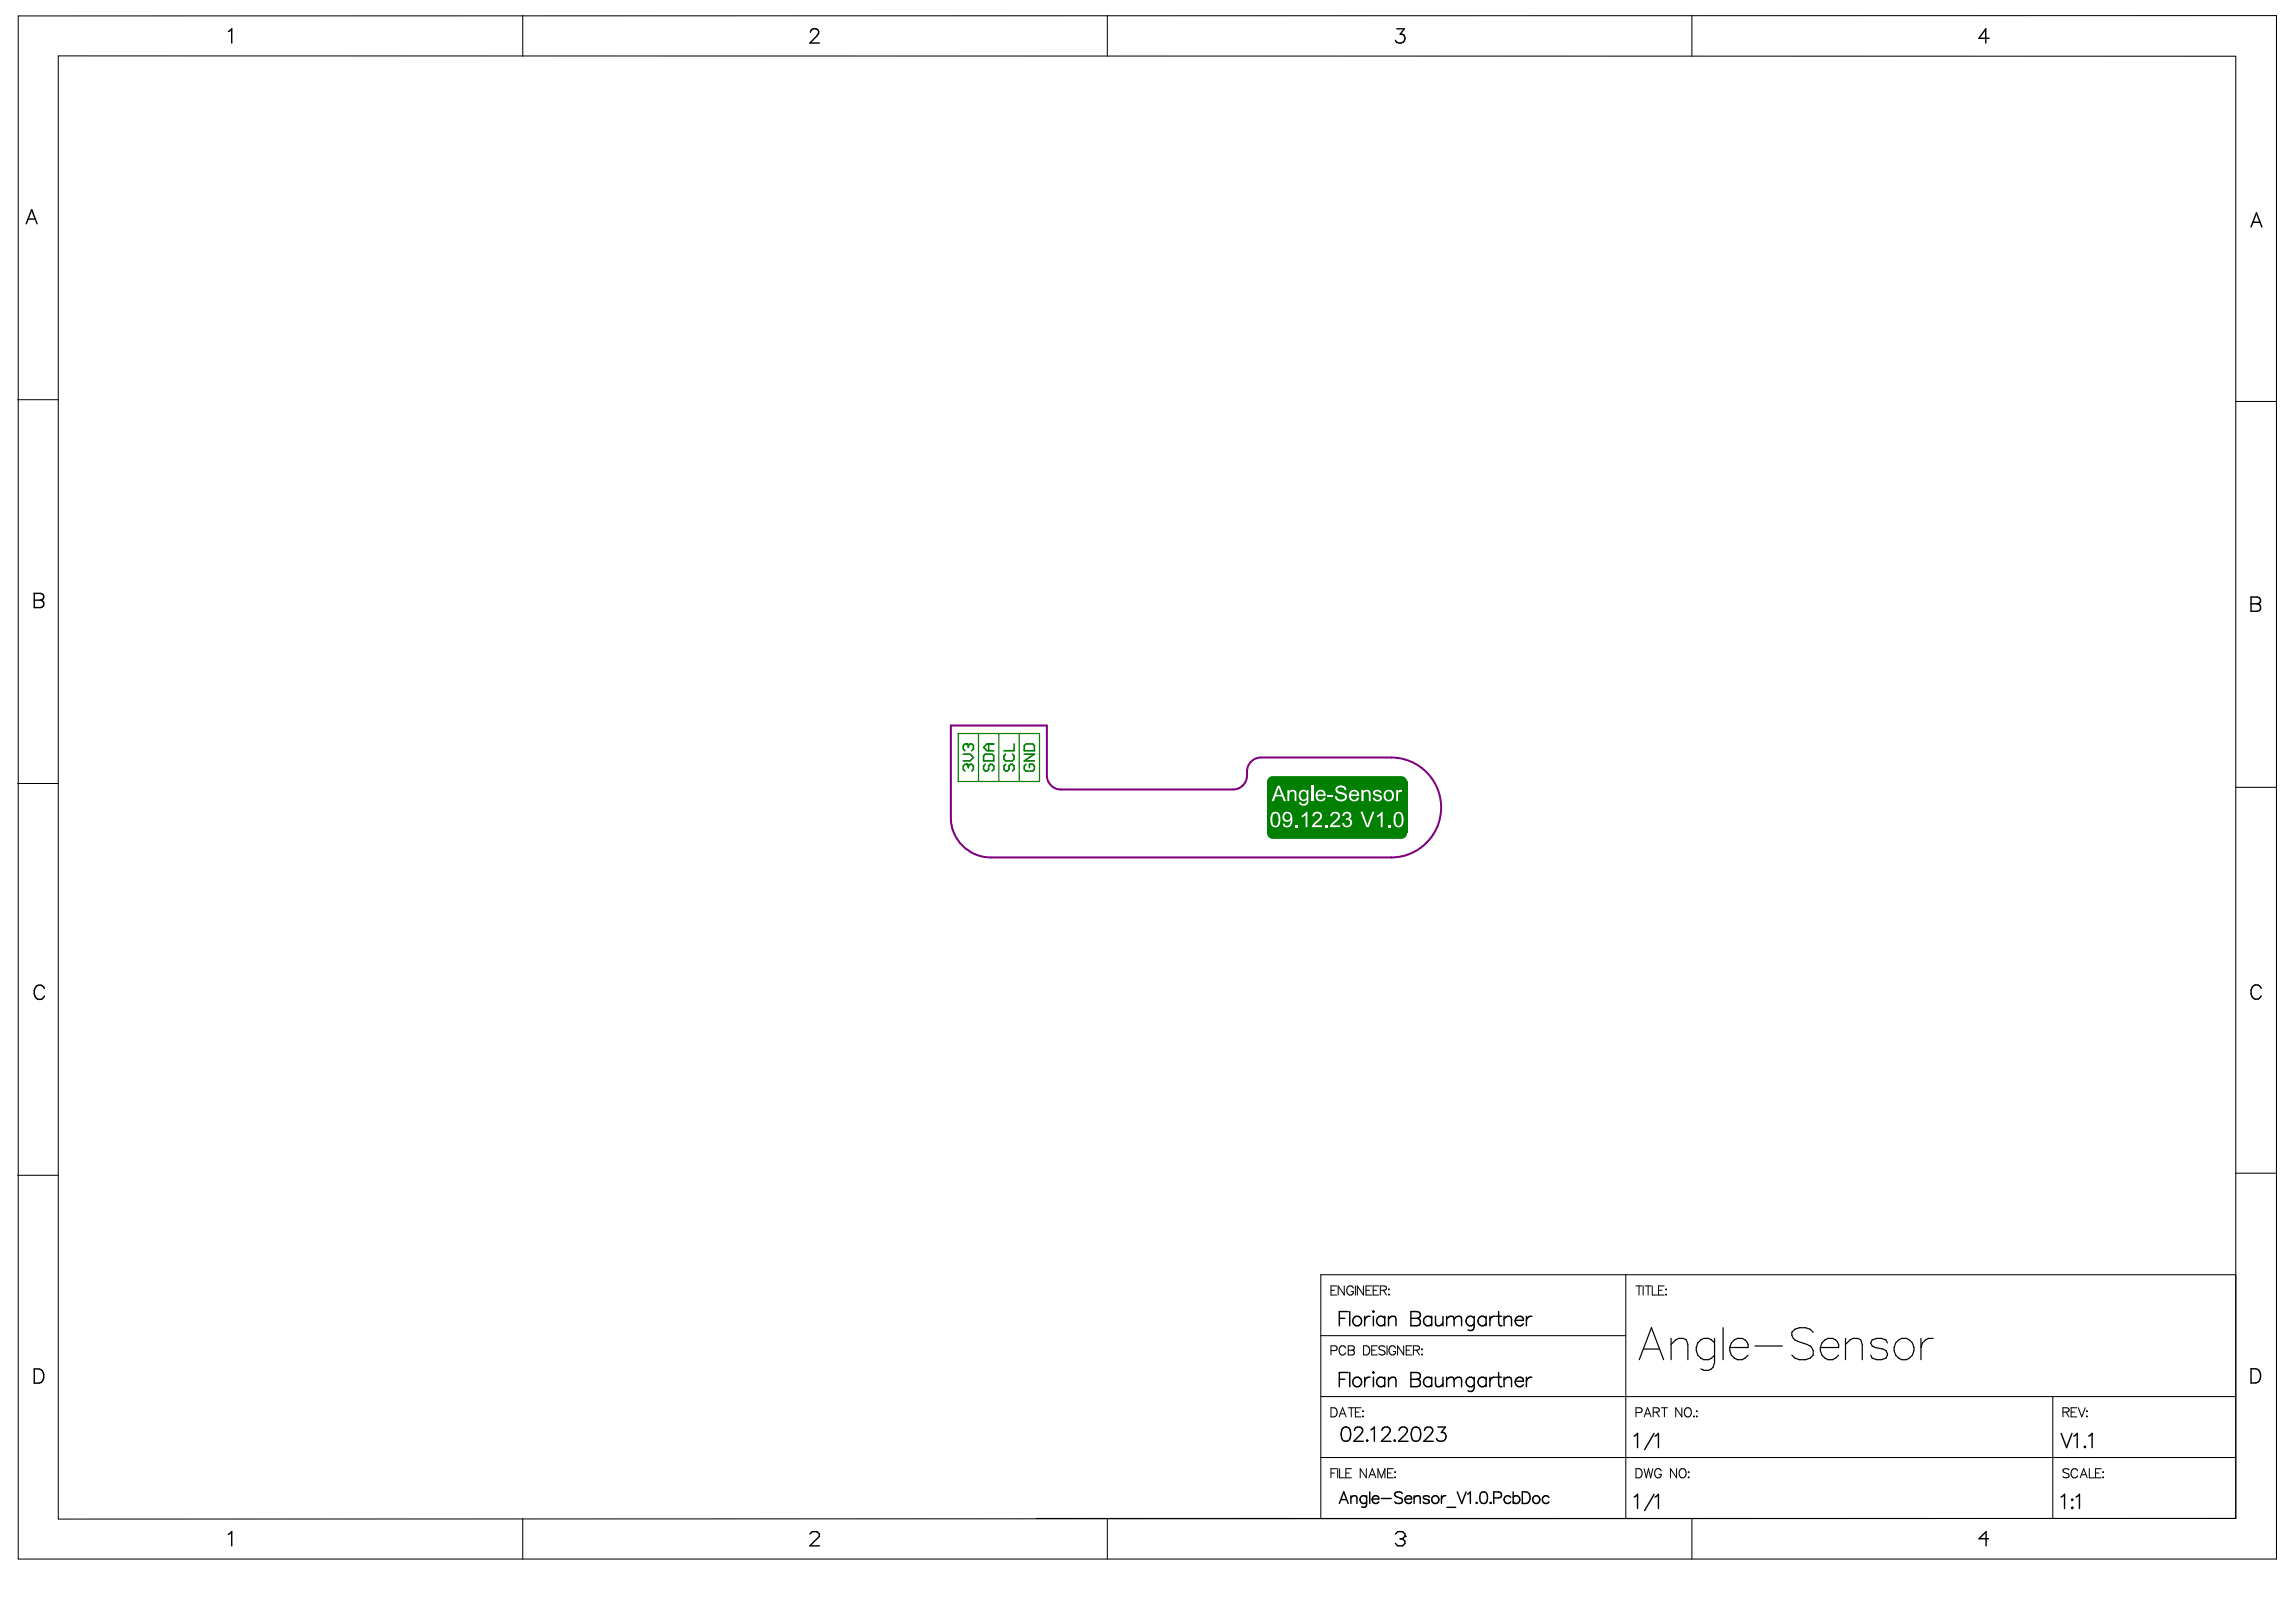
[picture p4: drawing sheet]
<svg xmlns="http://www.w3.org/2000/svg" width="297mm" height="210mm" viewBox="0 0 297 210" stroke-linecap="round" stroke-linejoin="round" font-family="sans-serif">
<path d="M123 93.9h12.4v6.5a1.81 1.81 0 0 0 1.9 1.8h22.2a1.9 1.9 0 0 0 1.8-2.4 1.81 1.81 0 0 1 1.8-1.8h16.9a6.5 6.5 0 0 1 6.4 6.5 6.5 6.5 0 0 1-6.4 6.5h-51.8a5.2 5.2 0 0 1-5.2-5.2z" fill="none" stroke="#800080" stroke-width=".26"/>
<g fill="none" stroke="#000" stroke-width=".13">
<path d="M2.4 2.1l292.1-.1v199.8h-292.1zM7.5 7.2l281.7 .1v189.2l-281.7 .1zM67.6 2v5.3M143.3 2v5.3M218.9 2v5.3M2.3 51.7h5.2M289.2 52h5.3M2.3 101.4h5.2M289.2 101.9h5.3M2.3 152.1h5.2M289.2 151.8h5.3M170.9 172.8h39.4"/>
<path d="M172.2 174.8h.5a.31 .31 0 0 0 .3-.3 .31 .31 0 0 0-.3-.3h-.5v1.1M172.2 167h.4M172.9 166.4h-.7v1.2h.7M173.9 166.4v1.2l-.8-1.2v1.2M174.1 174.4a.44 .44 0 0 0-.5-.2 .44 .44 0 0 0-.4 .4v.3a.44 .44 0 0 0 .4 .4 .44 .44 0 0 0 .5-.2M174.4 174.2h.5l.3 .1v.3l-.3 .1a.31 .31 0 0 1 .3 .3 .31 .31 0 0 1-.3 .3h-.5zM174.4 174.7h.5M175.1 166.7a.44 .44 0 0 0-.5-.3 .44 .44 0 0 0-.4 .5v.2a.42 .42 0 0 0 .5 .5 .42 .42 0 0 0 .4-.5h-.3M175.4 166.4v1.2M176.4 166.4v1.2l-.8-1.2v1.2M176.4 174.2h.4a.63 .63 0 0 1 .4 .6 .63 .63 0 0 1-.4 .5h-.4zM176.7 167h.5"/>
<path d="M177.5 166.4h-.8v1.2h.8M177.5 174.7h.4M177.6 167h.5M178.2 174.2h-.7v1.1h.7M178.4 166.4h-.8v1.2h.8M178.6 167l.7-.1 .1-.2-.1-.2-.2-.1h-.5v1.2M179 167l.4 .6M179.2 174.3a.45 .45 0 0 0-.4-.2 .45 .45 0 0 0-.4 .3l.1 .2 .6 .2 .1 .4a.52 .52 0 0 1-.8 0M179.4 174.2v1.1M179.6 166.9h.1zM179.6 167.5h.1zM180.5 174.4a.44 .44 0 0 0-.5-.2 .44 .44 0 0 0-.3 .4v.3a.42 .42 0 0 0 .4 .5 .42 .42 0 0 0 .4-.5h-.2"/>
<path d="M181.6 174.2v1.1l-.8-1.1v1.1M181.9 174.7h.5M182.7 174.2h-.8v1.1h.8M182.9 174.7h.6l.1-.2v-.2l-.2-.1h-.5v1.1M183.2 174.7l.4 .6M183.9 174.6h.1zM183.9 175.3h.1zM210.3 165v31.5M211.6 166.4h.8M212 166.4v1.2M212.6 166.4v1.2M212.8 166.4h.8"/>
<path d="M213.2 166.4v1.2M213.8 166.4v1.2h.6M214.6 167h.4M215.3 166.4h-.7v1.2h.7M215.5 166.9h.1zM215.5 167.5h.1zM289.2 165h-118.3v31.5M67.6 196.5v5.3M134.1 196.5h155.1M143.3 196.5v5.3M170.9 180.7h118.3M170.9 188.6h118.3"/>
<path d="M172.2 190.6h.4M172.2 182.2h.4a.63 .63 0 0 1 .4 .6 .63 .63 0 0 1-.4 .6h-.4zM172.9 190.1h-.7v1.1M173.1 190.1v1.1M173.2 183.4l.5-1.2 .4 1.2M173.3 190.1v1.1h.7M173.4 183h.6M174.1 190.6h.5M174.4 182.2h.8M174.8 182.2v1.2M174.8 190.1h-.7v1.1h.7M175.4 182.7h.4"/>
<path d="M176.1 182.2h-.7v1.2h.7M176.3 182.6h.1zM176.3 183.3h.1zM176.8 190.1v1.1l-.8-1.1v1.1M177.1 191.2l.4-1.1 .5 1.1M177.3 190.9h.5M178.3 191.2v-1.1l.4 1.1 .5-1.1v1.1M179.5 190.6h.5M180.2 190.1h-.7v1.1h.7M180.4 190.5h.1zM180.4 191.2h.1zM211.6 190.1h.4a.63 .63 0 0 1 .5 .6 .63 .63 0 0 1-.5 .5h-.4z"/>
<path d="M211.6 182.8h.6a.31 .31 0 0 0 .3-.3 .31 .31 0 0 0-.3-.3h-.6v1.2M212.7 183.4l.5-1.2 .4 1.2M212.7 190.1l.3 1.1 .3-1.1 .2 1.1 .3-1.1M212.9 183h.5M213.9 182.7h.7l.1-.2-.1-.2-.2-.1h-.5v1.2M214.3 182.7l.4 .7M214.9 190.3a.44 .44 0 0 0-.5-.2 .44 .44 0 0 0-.3 .4v.3a.42 .42 0 0 0 .4 .5 .42 .42 0 0 0 .4-.5h-.3M214.9 182.2h.8M215.3 182.2v1.2M216.9 190.1v1.1l-.8-1.1v1.1M217.3 190.2a.44 .44 0 0 1 .5-.1 .44 .44 0 0 1 .3 .4v.3a.45 .45 0 0 1-.4 .5 .45 .45 0 0 1-.5-.5zM217.6 182.2v1.2l-.8-1.2v1.2"/>
<path d="M218 182.3a.44 .44 0 0 1 .5-.1 .44 .44 0 0 1 .3 .4v.3a.45 .45 0 0 1-.4 .5 .45 .45 0 0 1-.5-.5zM218.4 190.5h.1zM218.4 191.2h.1zM218.9 196.5v5.3M219.1 183.3h.1zM219.5 182.6h.1zM219.5 183.3h.1zM265.6 180.7v15.8M266.9 182.7h.7l.1-.2-.1-.2-.2-.1h-.5v1.2M267.3 182.7l.4 .7M267.7 190.2a.45 .45 0 0 0-.5-.2 .45 .45 0 0 0-.3 .3l.1 .2 .6 .2 .1 .4a.52 .52 0 0 1-.8 0M267.9 182.7h.5"/>
<path d="M268.7 182.2h-.8v1.2h.8M268.8 190.3a.44 .44 0 0 0-.5-.2 .44 .44 0 0 0-.4 .4v.3a.44 .44 0 0 0 .4 .4 .44 .44 0 0 0 .5-.2M268.9 182.2l.4 1.2 .5-1.2M269.1 191.2l.5-1.1 .4 1.1M269.3 190.9h.6M269.9 182.6h.1zM269.9 183.3h.1zM270.3 190.1v1.1h.7M271.1 190.6h.5M271.8 190.1h-.7v1.1h.7M272 190.5h.1zM272 191.2h.1z"/>
</g>
<g fill="none" stroke="#000" stroke-width=".18">
<path d="M29.5 4.1l.5-.4v1.9M104.9 4.2l.1-.4 .6-.1a.45 .45 0 0 1 .2 .7l-1 1.2h1.2M180.7 3.7h1l-.6 .7a.59 .59 0 0 1 .7 .7 .59 .59 0 0 1-.8 .5l-.3-.1-.2-.3M257.3 5h-1.3l.9-1.3v1.9M3.4 29l.7-1.9 .7 1.9M3.7 28.3h.8M291.2 29.4l.7-1.9 .7 1.9M291.5 28.8h.9M4.4 76.8h.8l.3 .1a.42 .42 0 0 1 0 .7l-.3 .1a.48 .48 0 0 1 .5 .4 .48 .48 0 0 1-.5 .5h-.8zM4.4 77.7h.8M291.2 77.3h.8l.3 .1a.42 .42 0 0 1 0 .7h-.3a.48 .48 0 0 1 .5 .5 .48 .48 0 0 1-.5 .5h-.8zM291.2 78.1h.8"/>
<path d="M5.7 127.9a.68 .68 0 0 0-.7-.4 .68 .68 0 0 0-.6 .7 .81 .81 0 0 0 .2 .9 .81 .81 0 0 0 .9 .1l.2-.3M292.5 127.9a.68 .68 0 0 0-.7-.4 .68 .68 0 0 0-.6 .7 .81 .81 0 0 0 .2 .8 .81 .81 0 0 0 .9 .2l.2-.3M4.4 177.2h.6a.98 .98 0 0 1 .7 .9 .98 .98 0 0 1-.7 .9h-.6zM173.3 178.5h.7M173.3 170.6h.7M174.4 169.7h-1.1v1.9M174.4 177.6h-1.1v1.9M174.6 169.7v1.9M174.6 177.6v1.9M176.6 170.3v1.3M176.6 178.2v1.3M177.3 178.2a.59 .59 0 0 0-.7 .6"/>
<path d="M177.3 170.3a.59 .59 0 0 0-.7 .6M177.7 177.5l.1 .1-.1 .1-.1-.1zM177.7 170.3v1.3M177.7 178.2v1.3M177.7 169.6l.1 .1-.1 .1-.1-.1zM179.1 178.5a.59 .59 0 0 0-.8-.1 .59 .59 0 0 0 0 .9 .59 .59 0 0 0 .8-.1M179.1 170.3v1.3M179.1 178.2v1.3M179.1 170.6a.59 .59 0 0 0-.8-.1 .59 .59 0 0 0 0 .9 .59 .59 0 0 0 .8-.1M179.6 178.6l.5-.4 .4 .1 .1 .3v.9M179.6 170.3v1.3M179.6 178.2v1.3"/>
<path d="M179.6 170.7l.5-.4 .4 .1 .1 .3v.9M182.5 177.6h.8l.3 .1a.43 .43 0 0 1 0 .7l-.3 .1a.48 .48 0 0 1 .5 .5 .48 .48 0 0 1-.5 .5h-.8zM182.5 178.5h.8M182.5 169.7h.8l.3 .1a.43 .43 0 0 1 0 .7l-.3 .1a.48 .48 0 0 1 .5 .5 .48 .48 0 0 1-.5 .5h-.8zM182.5 170.6h.8M185.2 170.3v1.3M185.2 178.2v1.3M185.2 178.5a.59 .59 0 0 0-.8-.1 .59 .59 0 0 0 0 .9 .59 .59 0 0 0 .8-.1M185.2 170.6a.59 .59 0 0 0-.8-.1 .59 .59 0 0 0 0 .9 .59 .59 0 0 0 .8-.1M185.7 178.2v.9l.1 .3 .4 .1 .5-.4M185.7 170.3v.9l.1 .3 .4 .1 .5-.4M186.7 170.3v1.3"/>
<path d="M186.7 178.2v1.3M187.2 178.6l.4-.4 .4 .1 .1 .3M187.2 170.3v1.3M187.2 178.2v1.3M187.2 170.7l.4-.4 .4 .1 .1 .3M188.1 178.6l.5-.4 .4 .1 .1 .3v.9M188.1 170.7v.9M188.1 178.6v.9M188.1 170.7l.5-.4 .4 .1 .1 .3v.9M190.7 178.5a.59 .59 0 0 0-.8-.1 .59 .59 0 0 0 0 .9 .59 .59 0 0 0 .8-.1M190.7 170.3v1.4a.48 .48 0 0 1-.3 .5 .48 .48 0 0 1-.5-.1M190.7 178.2v1.4a.48 .48 0 0 1-.3 .4 .48 .48 0 0 1-.5 0"/>
<path d="M190.7 170.6a.59 .59 0 0 0-.8-.1 .59 .59 0 0 0 0 .9 .59 .59 0 0 0 .8-.1M192.3 178.5a.59 .59 0 0 0-.9-.1 .59 .59 0 0 0 0 .9 .59 .59 0 0 0 .9-.1M192.3 170.3v1.3M192.3 178.2v1.3M192.3 170.6a.59 .59 0 0 0-.9-.1 .59 .59 0 0 0 0 .9 .59 .59 0 0 0 .9-.1M192.8 170.3v1.3M192.8 178.2v1.3M193.5 178.2a.59 .59 0 0 0-.7 .6M193.5 170.3a.59 .59 0 0 0-.7 .6M193.6 178.2h.6M193.6 170.3h.6M193.9 177.6v1.5l.1 .3 .3 .1"/>
<path d="M193.9 169.7v1.5l.1 .3 .3 .1M194.6 170.3v1.3M194.6 178.2v1.3M194.6 178.6l.4-.4 .5 .1v.3v.9M194.6 170.7l.4-.4 .5 .1v.3v.9M196 178.8a.58 .58 0 0 0 .4 .6 .58 .58 0 0 0 .7-.2M196 170.9a.58 .58 0 0 0 .4 .6 .58 .58 0 0 0 .7-.2M196.1 178.5a.51 .51 0 0 1 .6-.3 .51 .51 0 0 1 .4 .6h-1.1zM196.1 170.6a.51 .51 0 0 1 .6-.3 .51 .51 0 0 1 .4 .6h-1.1zM197.5 170.3v1.3M197.5 178.2v1.3M198.2 178.2a.59 .59 0 0 0-.7 .6"/>
<path d="M198.2 170.3a.59 .59 0 0 0-.7 .6M291.2 177.1h.6a.98 .98 0 0 1 .7 1 .98 .98 0 0 1-.7 .9h-.6zM29.5 198.6l.5-.4v1.8M104.8 198.5l.3-.3h.6l.3 .3v.3l-1.2 1.2h1.2M173.3 194.6l.5-1.5 .6 1.5M173.5 194.1h.7M173.8 184.8a.6 .6 0 0 1 .8 .2 1.52 1.52 0 0 1-.1 1.4 .6 .6 0 0 1-.9-.2 1.52 1.52 0 0 1 .2-1.4zM174.8 193.6v1M174.8 193.9l.3-.3h.4l.1 1M175.2 185.1l.2-.3 .5-.1a.45 .45 0 0 1 .3 .7l-1.1 1.1h1.3M176.8 186.4l.1-.1 .1 .1-.1 .1zM176.8 193.8a.48 .48 0 0 0-.7-.1 .48 .48 0 0 0 0 .7 .48 .48 0 0 0 .7 0"/>
<path d="M176.8 193.6v1.1a.39 .39 0 0 1-.2 .3 .39 .39 0 0 1-.4 0M177.2 193.1v1.5M177.4 185l.4-.3v1.8M177.5 194a.47 .47 0 0 0 .3 .5 .47 .47 0 0 0 .6-.1M177.6 193.8a.41 .41 0 0 1 .5-.2 .41 .41 0 0 1 .3 .4h-.9zM178.7 193.9h1.3M178.8 185.1l.2-.3 .5-.1a.45 .45 0 0 1 .3 .7l-1.1 1.1h1.2M180.4 186.4v-.1l.1 .1-.1 .1zM180.5 198.5l.3-.3h.7l.3 .3v.3M181 185.1l.2-.3 .5-.1a.45 .45 0 0 1 .3 .7l-1.1 1.1h1.3M181.1 199.1h.4M181.4 193.3a.57 .57 0 0 0-.5-.3 .57 .57 0 0 0-.5 .4l.2 .2 .5 .3a.36 .36 0 0 1 .3 .2 .36 .36 0 0 1-.1 .4 .69 .69 0 0 1-.9-.1"/>
<path d="M181.5 199.1l.3 .3v.3l-.3 .3h-.7l-.3-.3M181.8 198.8h.1M181.8 198.8l-.3 .3M181.8 194a.47 .47 0 0 0 .2 .5 .47 .47 0 0 0 .6-.1M181.8 193.8a.41 .41 0 0 1 .5-.2 .41 .41 0 0 1 .3 .4h-.8zM182.8 184.8a.6 .6 0 0 1 .9 .2 1.52 1.52 0 0 1-.2 1.4 .6 .6 0 0 1-.8-.2 1.52 1.52 0 0 1 .1-1.4zM182.9 193.9l.4-.3h.4v1M182.9 193.6v1M184.3 185.1l.2-.3 .5-.1a.45 .45 0 0 1 .3 .7l-1.1 1.1h1.2M184.9 193.8a.45 .45 0 0 0-.8 0 .82 .82 0 0 0 .7 .3l.1 .3a.45 .45 0 0 1-.8 0M186 184.7h1l-.5 .7a.59 .59 0 0 1 .6 .7 .59 .59 0 0 1-.8 .4l-.3-.1-.1-.2M186.5 193.6v1"/>
<path d="M187.1 193.6a.48 .48 0 0 0-.6 .4M187.2 195.1h1.1M188.5 193.1l.6 1.5 .6-1.5M189.9 193.4l.3-.3v1.5M191 194.5v-.1l.1 .1-.1 .1zM191.7 193.1a.49 .49 0 0 1 .7 .3 1.24 1.24 0 0 1-.2 1.1 .49 .49 0 0 1-.7-.2 1.24 1.24 0 0 1 .2-1.2zM192.8 194.5v-.1l.1 .1-.1 .1zM193.2 193.9h.7a.39 .39 0 0 0 .4-.4 .39 .39 0 0 0-.4-.4h-.7v1.5M195.4 193.8a.48 .48 0 0 0-.7-.1 .48 .48 0 0 0 0 .7 .48 .48 0 0 0 .7 0M195.8 193.8a.48 .48 0 0 1 .7-.1 .48 .48 0 0 1 0 .7 .48 .48 0 0 1-.7 0M195.8 193.1v1.5M196.9 193.1h.5a.8 .8 0 0 1 .6 .7 .8 .8 0 0 1-.6 .8h-.5z"/>
<path d="M200.4 193.8a.48 .48 0 0 0-.7-.1 .48 .48 0 0 0 0 .7 .48 .48 0 0 0 .7 0M211.4 193.7l.5-.3v1.8M211.4 185.8l.5-.3v1.8M214 193.4l-1.2 2.1M214 185.5l-1.2 2.1M214.1 193.7l.5-.3v1.8M214.1 185.8l.5-.3v1.8M257.3 199.1h-1.3l.9-.9v1.8M266.7 193.7l.4-.3v1.8M266.7 185.5l.7 1.8 .7-1.8M268 195.1l.1-.1 .1 .1-.1 .1zM268.1 194l.1 .1-.1 .1-.1-.1z"/>
<path d="M268.3 185.8l.4-.3v1.8M268.6 193.7l.4-.3v1.8M269.6 187.2h.1h.1l-.1 .1zM270.2 185.8l.5-.3v1.8"/>
<circle cx="175.6" cy="178.8" r=".61"/>
<circle cx="175.6" cy="171" r=".6"/>
<circle cx="185.7" cy="194.1" r=".5"/>
<circle cx="198.7" cy="194.1" r=".5"/>
</g>
<g fill="none" stroke="#000" stroke-width=".16">
<path d="M212.1 176l1.6-4.2 1.5 4.2M212.7 174.6h1.9M216.2 173.2v2.8M216.2 174l.6-.6 .4-.2h.6l.4 .2 .2 .6v2M221.8 173.8a1.34 1.34 0 0 0-1.9-.3 1.34 1.34 0 0 0-.3 1.9 1.25 1.25 0 0 0 2.2 0M221.8 173.2v3.2a1.09 1.09 0 0 1-.6 .9 1.09 1.09 0 0 1-1.2-.2M222.9 171.8v4.2M223.8 174.4a1.3 1.3 0 0 0 .8 1.5 1.3 1.3 0 0 0 1.6-.5M224 173.8a1.14 1.14 0 0 1 1.3-.6 1.14 1.14 0 0 1 .9 1.2h-2.4zM227 174.2h3.6M234.6 172.4a1.82 1.82 0 0 0-2.8 0 1.06 1.06 0 0 0 .8 1.2l1.2 .4a1.12 1.12 0 0 1 .8 1.4 1.82 1.82 0 0 1-2.8 0M235.5 174.4a1.3 1.3 0 0 0 .8 1.5 1.3 1.3 0 0 0 1.6-.5"/>
<path d="M235.7 173.8a1.14 1.14 0 0 1 1.3-.6 1.14 1.14 0 0 1 .9 1.2h-2.4zM238.8 174l.5-.6 .4-.2h.6l.4 .2 .2 .6v2M238.8 173.2v2.8M244.2 173.8l-.2-.4-.6-.2h-.6l-.6 .2-.2 .4 .2 .4 .4 .2 1 .2 .4 .2 .2 .4-.2 .6-.6 .2h-.6l-.6-.2-.2-.4M245.2 173.8a1.34 1.34 0 0 1 1.9-.3 1.34 1.34 0 0 1 .3 1.9 1.34 1.34 0 0 1-1.9 .3 1.34 1.34 0 0 1-.3-1.9zM248.5 173.2v2.8M250.1 173.2a1.33 1.33 0 0 0-1.6 1.2"/>
</g>
<g fill="#008000">
<path d="M164.1 100.7l.5-.3h16.7a.77 .77 0 0 1 .7 .8h-18.1z"/>
<path d="M163.9 107.8h18.1a.77 .77 0 0 1-.7 .8h-16.6a.77 .77 0 0 1-.8-.8z"/>
</g>
<path d="M124 94.9h10.5v6.2h-10.5zM126.6 94.9v6.2M129.2 94.9v6.2M131.9 94.9v6.2" fill="none" stroke="#008000" stroke-width=".16"/>
<path d="M163.9 104.3h11.5v3.5h-11.5z" fill-rule="evenodd" fill="#008000"/>
<g fill="#fff">
<path d="M167.6 106.8h.3v.2h-.3z"/>
<path d="M168.4 105.5l.6-.5h.1v2h-.2v-1.5l-.5 .3z"/>
<path d="M169.9 105.3l.4-.3 .5 .1 .2 .2v.2v.4l-.9 .9h.9v.2h-1.3l.2-.4 .8-.8a.38 .38 0 0 0-.2-.6 .38 .38 0 0 0-.5 .4h-.2z"/>
<path d="M171.5 106.8h.2v.2h-.2z"/>
<path d="M172.2 105.3l.3-.2 .3-.1 .5 .3 .1 .3-.1 .3-.9 .9h1v.2h-1.3l.1-.4 .9-.8a.38 .38 0 0 0-.3-.6 .38 .38 0 0 0-.4 .4h-.3z"/>
<path d="M173.8 105.2l.4-.2a.49 .49 0 0 1 .6 .4 .49 .49 0 0 1-.2 .6 .62 .62 0 0 1 .1 .9 .62 .62 0 0 1-1-.1l-.1-.3h.3a.4 .4 0 0 0 .5 .4 .4 .4 0 0 0 .3-.6 .4 .4 0 0 0-.6-.2l.1-.2a.33 .33 0 0 0 .4-.3 .33 .33 0 0 0-.4-.4 .33 .33 0 0 0-.3 .4h-.2z"/>
<path d="M164.7 105.4l-.1 .7a.56 .56 0 0 0 .4 .8l.3-.3 .1-.4v-.6a.35 .35 0 0 0-.3-.3 .35 .35 0 0 0-.4 .1zM164.5 105.3l.4-.3 .3 .1 .3 .2 .1 .5v.6l-.1 .3a.61 .61 0 0 1-.7 .3 .61 .61 0 0 1-.4-.6v-.6z"/>
<path d="M166.1 105.7a.45 .45 0 0 0 .9 0 .45 .45 0 0 0-.9 0zM166.1 105.2l.2-.1 .3-.1 .3 .1 .2 .3 .1 .9-.1 .4a.59 .59 0 0 1-.7 .4 .59 .59 0 0 1-.5-.5h.3a.42 .42 0 0 0 .5 .2 .42 .42 0 0 0 .3-.5v-.2l-.4 .3h-.2l-.3-.2-.2-.3v-.3z"/>
</g>
<path d="M175.3 104.3h6.7v3.5h-6.7z" fill-rule="evenodd" fill="#008000"/>
<g fill="#fff">
<path d="M176 105h.3l.6 1.8 .7-1.8h.2l-.7 2h-.3z"/>
<path d="M178.1 105.5l.4-.2 .2-.3h.2v2h-.3v-1.5l-.5 .3z"/>
<path d="M179.6 106.8h.3v.2h-.3z"/>
<path d="M180.7 105.3l-.2 .9a.63 .63 0 0 0 .3 .7h.2a.81 .81 0 0 0 .3-1 .48 .48 0 0 0-.4-.6zM180.5 105.3l.2-.2 .3-.1a.91 .91 0 0 1 .6 1.2l-.1 .4-.2 .3-.2 .2-.3-.1a.94 .94 0 0 1-.5-1.1z"/>
</g>
<path d="M163.9 101.2h18.1v3.5h-18.1z" fill-rule="evenodd" fill="#008000"/>
<g fill="#fff">
<path d="M166.6 102.2h.2v.2l.3-.2 .5 .2 .1 .1v1.2h-.2v-.9a.35 .35 0 0 0-.4-.4 .35 .35 0 0 0-.3 .5v.8h-.2z"/>
<path d="M169.6 101.7h.3v2h-.3z"/>
<path d="M171.7 102.8h.8v.3h-.8z"/>
<path d="M172.8 101.9l.6-.2a.72 .72 0 0 1 .8 .6h-.2l-.1-.2a.52 .52 0 0 0-.9 .1l.2 .2 .8 .3a.58 .58 0 0 1 .2 .7 .58 .58 0 0 1-.7 .3 .68 .68 0 0 1-.8-.7h.3a.55 .55 0 0 0 .5 .5 .55 .55 0 0 0 .5-.4l-.2-.2-.5-.2a.56 .56 0 0 1-.5-.8z"/>
<path d="M176.1 102.2h.3v.2l.3-.2 .5 .1 .1 .3v1.1h-.2v-.9a.34 .34 0 0 0-.5-.4 .34 .34 0 0 0-.2 .5v.8h-.3z"/>
<path d="M177.7 102.3l.5-.1a.51 .51 0 0 1 .5 .4l-.2 .1a.33 .33 0 0 0-.3-.3 .33 .33 0 0 0-.3 .3l.7 .2a.45 .45 0 0 1 .1 .6 .45 .45 0 0 1-.6 .2 .57 .57 0 0 1-.5-.4l.2-.1a.34 .34 0 0 0 .4 .3 .34 .34 0 0 0 .3-.3l-.6-.2a.38 .38 0 0 1-.2-.7z"/>
<path d="M180.6 102.2h.2v.2l.1-.1a.31 .31 0 0 1 .5 0l-.1 .2h-.1a.32 .32 0 0 0-.3 .1 .32 .32 0 0 0 0 .3v.8h-.3z"/>
<path d="M165.4 101.9l-.3 1h.7zM165.3 101.7h.3l.8 2h-.3l-.2-.6h-.9l-.2 .6h-.3z"/>
<path d="M168.4 102.6l-.1 .5a.41 .41 0 0 0 .5 .4 .41 .41 0 0 0 .3-.6l-.1-.1a.37 .37 0 0 0-.2-.4 .37 .37 0 0 0-.4 .2zM168.2 102.4l.4-.2h.2l.3 .2v-.2h.2v1.4a.62 .62 0 0 1-.5 .7 .62 .62 0 0 1-.7-.5h.2a.4 .4 0 0 0 .4 .2 .4 .4 0 0 0 .3-.2v-.3l-.1 .1-.4 .1-.4-.3-.1-.6z"/>
<path d="M170.6 102.5l-.1 .3h.7a.39 .39 0 0 0-.2-.4 .39 .39 0 0 0-.4 .1zM170.4 102.4l.3-.2 .4 .1 .3 .1 .1 .4v.2h-1.1l.1 .2a.41 .41 0 0 0 .3 .3 .41 .41 0 0 0 .4-.3l.3 .1-.3 .3-.5 .1-.2-.1a.88 .88 0 0 1-.1-1.2z"/>
<path d="M174.8 102.6v.2h.8v-.1a.4 .4 0 0 0-.4-.3 .4 .4 0 0 0-.4 .2zM174.7 102.4l.3-.2h.4l.3 .2 .1 .4v.2h-1a.42 .42 0 0 0 .3 .5 .42 .42 0 0 0 .5-.3l.2 .1-.2 .3-.2 .1h-.4a.77 .77 0 0 1-.3-1.3z"/>
<path d="M179.3 102.5l-.1 .5a.45 .45 0 0 0 .6 .5 .45 .45 0 0 0 .3-.7l-.1-.2-.2-.2h-.2zM179.1 102.4l.4-.2 .5 .1 .2 .2 .1 .5a.7 .7 0 0 1-.9 .7 .7 .7 0 0 1-.3-1.1z"/>
</g>
<g fill="none" stroke="#008000" stroke-width=".21">
<path d="M124.6 97.6h.9l.4 .4-.4 .5h-.9M125.1 98.9h.1M125.1 96.3h.1M125.1 98.9h-.3l-.2 .2v.5l.2 .2M125.1 96.3h-.3l-.2 .2v.4l.2 .3M125.1 98.9l.2 .2M125.1 96.3l.2 .2M125.3 99.1l.2-.2h.2l.2 .2v.5l-.2 .2M125.3 96.5l.2-.2h.2l.2 .2v.4l-.2 .3M125.3 96.5v.2M125.3 99.1v.2M127.3 97.8l.2-.2h.8l.3 .2v.7h-1.3z"/>
<path d="M127.5 98.9l-.2 .2v.5l.2 .2h.2l.2-.2v-.5l.2-.2h.2l.3 .2v.5l-.3 .2M127.9 96.3v.9M128.6 96.3h-.9l-.4 .4 .4 .5h.9M130.1 98.9l-.2 .2v.5l.2 .2h.2l.2-.2v-.5l.3-.2h.2l.2 .2v.5l-.2 .2M130.1 97.6l-.2 .2v.4l.2 .3h.9l.2-.3v-.4l-.2-.2M131.2 96.3v.9h-1.3M132.5 97.6h1.3l-1.3 .9h1.3M132.7 98.9l-.2 .2v.5l.2 .2h.9l.2-.2v-.5l-.2-.2h-.4v.4M132.7 96.3h.9l.2 .2v.7h-1.3v-.7z"/>
</g>
</svg>
